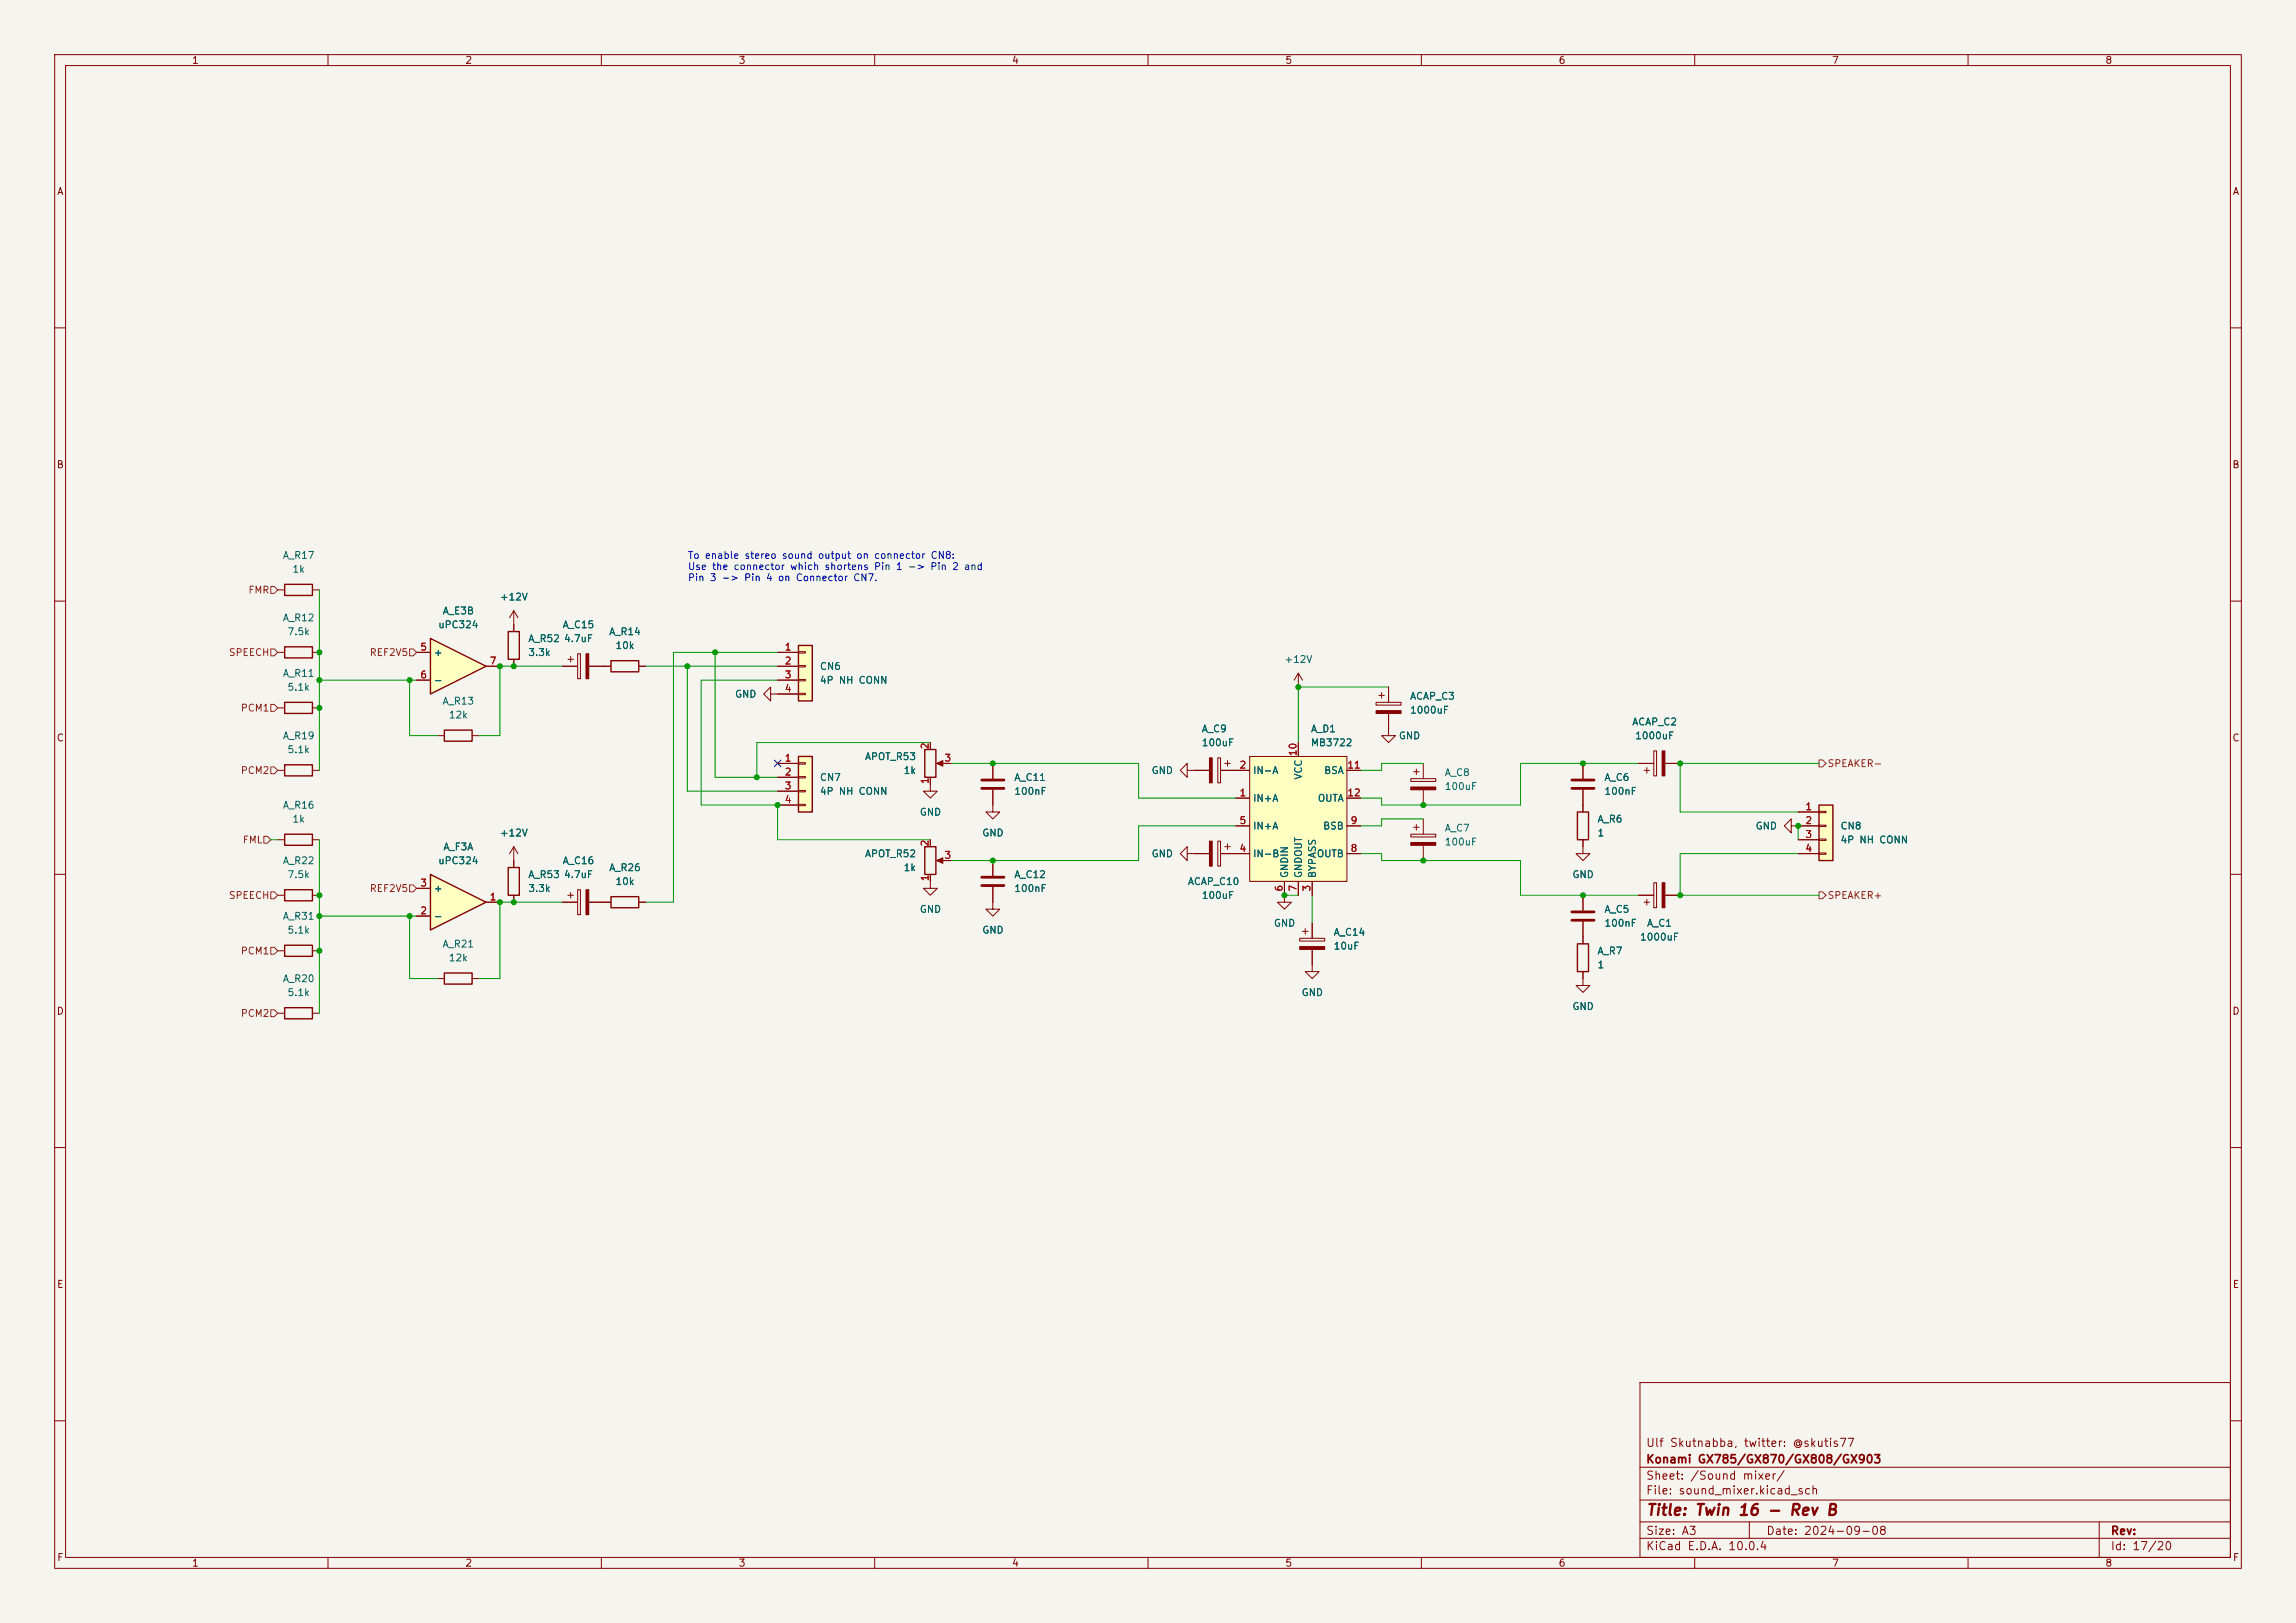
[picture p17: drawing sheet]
<svg xmlns="http://www.w3.org/2000/svg" width="420mm" height="297mm" viewBox="0 0 420 297" stroke-linecap="round" stroke-linejoin="round" font-family="sans-serif">
<defs><g id="words">
<text font-size="2" fill="#840000" x="301" y="277.8">Title: Twin 16 - Rev B</text>
<g font-size="1.5" fill="#840000">
<text x="301" y="268.1">Konami GX785/GX870/GX808/GX903</text>
<text x="301" y="265.1">Ulf Skutnabba, twitter: @skutis77</text>
<text x="301" y="273.8">File: sound_mixer.kicad_sch</text>
<text x="301" y="271.1">Sheet: /Sound mixer/</text>
<text x="301" y="281.2">Size: A3</text>
<text x="323" y="281.2">Date: 2024-09-08</text>
<text x="386" y="281.2">Rev:</text>
<text x="301" y="284">KiCad E.D.A. 10.0.4</text>
<text x="386" y="284">Id: 17/20</text>
</g>
<g font-size="1.3" fill="#840000">
<text x="35" y="12">1</text>
<text x="85" y="12">2</text>
<text x="135" y="12">3</text>
<text x="185" y="12">4</text>
<text x="235" y="12">5</text>
<text x="285" y="12">6</text>
<text x="335" y="12">7</text>
<text x="385" y="12">8</text>
<text x="10.3" y="36">A</text>
<text x="408.3" y="36">A</text>
<text x="10.3" y="86">B</text>
<text x="408.2" y="86">B</text>
<text x="10.3" y="136">C</text>
<text x="408.2" y="136">C</text>
<text x="10.3" y="186">D</text>
<text x="408.2" y="186">D</text>
<text x="10.3" y="236">E</text>
<text x="408.3" y="236">E</text>
<text x="10.3" y="286">F</text>
<text x="35" y="287">1</text>
<text x="85" y="287">2</text>
<text x="135" y="287">3</text>
<text x="185" y="287">4</text>
<text x="235" y="287">5</text>
<text x="285" y="287">6</text>
<text x="335" y="287">7</text>
<text x="385" y="287">8</text>
<text x="408.3" y="286">F</text>
</g>
<g font-size="1.3" fill="#006464">
<text x="51.6" y="102.6">A_R17</text>
<text x="53.4" y="105.1">1k</text>
<text x="80.9" y="112.7">A_E3B</text>
<text x="91.3" y="110.2">+12V</text>
<text x="51.6" y="114">A_R12</text>
<text x="52.5" y="116.5">7.5k</text>
<text x="80.1" y="115.3">uPC324</text>
<text x="96.5" y="117.8">A_R52</text>
<text x="102.8" y="115.3">A_C15</text>
<text x="103.1" y="117.8">4.7uF</text>
<text x="111.3" y="116.5">A_R14</text>
<text x="112.5" y="119.1">10k</text>
<text x="51.6" y="124.2">A_R11</text>
<text x="79.2" y="120.4">+</text>
<text x="79.2" y="125.4">-</text>
<text x="96.5" y="120.4">3.3k</text>
<text x="149.9" y="122.9">CN6</text>
<text x="149.9" y="125.4">4P NH CONN</text>
<text x="234.8" y="121.6">+12V</text>
<text x="52.5" y="126.7">5.1k</text>
<text x="80.8" y="129.2">A_R13</text>
<text x="82" y="131.8">12k</text>
<text x="134.3" y="128">GND</text>
<text x="257.8" y="128.4">ACAP_C3</text>
<text x="257.8" y="130.9">1000uF</text>
<text x="51.6" y="135.6">A_R19</text>
<text x="219.7" y="134.3">A_C9</text>
<text x="219.7" y="136.9">100uF</text>
<text x="239.7" y="134.3">A_D1</text>
<text x="239.7" y="136.9">MB3722</text>
<text x="255.8" y="135.6">GND</text>
<text x="298.5" y="133.1">ACAP_C2</text>
<text x="299" y="135.6">1000uF</text>
<text x="52.5" y="138.1">5.1k</text>
<text x="149.9" y="143.2">CN7</text>
<text x="158.1" y="139.4">APOT_R53</text>
<text x="165.2" y="141.9">1k</text>
<text x="185.4" y="143.2">A_C11</text>
<text x="210.5" y="141.9">GND</text>
<text x="229.1" y="141.9">IN-A</text>
<text x="238.5" y="142.8" transform="rotate(-90 238.5 142.8)">VCC</text>
<text x="242.1" y="141.9">BSA</text>
<text x="264.2" y="142.3">A_C8</text>
<text x="293.4" y="143.2">A_C6</text>
<text x="51.6" y="148.3">A_R16</text>
<text x="149.9" y="145.8">4P NH CONN</text>
<text x="168.1" y="149.6">GND</text>
<text x="185.4" y="145.8">100nF</text>
<text x="229.1" y="147">IN+A</text>
<text x="241" y="147">OUTA</text>
<text x="264.2" y="144.9">100uF</text>
<text x="293.4" y="145.8">100nF</text>
<text x="53.4" y="150.8">1k</text>
<text x="81" y="155.9">A_F3A</text>
<text x="91.3" y="153.4">+12V</text>
<text x="179.6" y="153.4">GND</text>
<text x="229.1" y="152.1">IN+A</text>
<text x="241.9" y="152.1">BSB</text>
<text x="264.2" y="152.5">A_C7</text>
<text x="264.2" y="155">100uF</text>
<text x="292.1" y="150.8">A_R6</text>
<text x="292.1" y="153.4">1</text>
<text x="321" y="152.1">GND</text>
<text x="336.6" y="152.1">CN8</text>
<text x="336.6" y="154.6">4P NH CONN</text>
<text x="51.6" y="158.5">A_R22</text>
<text x="52.5" y="161">7.5k</text>
<text x="80.1" y="158.5">uPC324</text>
<text x="96.5" y="161">A_R53</text>
<text x="102.8" y="158.5">A_C16</text>
<text x="103.1" y="161">4.7uF</text>
<text x="111.3" y="159.7">A_R26</text>
<text x="158.1" y="157.2">APOT_R52</text>
<text x="165.2" y="159.7">1k</text>
<text x="185.4" y="161">A_C12</text>
<text x="210.5" y="157.2">GND</text>
<text x="229.1" y="157.2">IN-B</text>
<text x="235.9" y="160.8" transform="rotate(-90 235.9 160.8)">GNDIN</text>
<text x="238.5" y="160.8" transform="rotate(-90 238.5 160.8)">GNDOUT</text>
<text x="240.8" y="157.2">OUTB</text>
<text x="241" y="160.8" transform="rotate(-90 241 160.8)">BYPASS</text>
<text x="287.5" y="161">GND</text>
<text x="79.2" y="163.5">+</text>
<text x="96.5" y="163.5">3.3k</text>
<text x="112.5" y="162.3">10k</text>
<text x="168.1" y="167.3">GND</text>
<text x="185.4" y="163.5">100nF</text>
<text x="217.2" y="162.3">ACAP_C10</text>
<text x="219.7" y="164.8">100uF</text>
<text x="293.4" y="167.3">A_C5</text>
<text x="51.6" y="168.6">A_R31</text>
<text x="52.5" y="171.2">5.1k</text>
<text x="79.2" y="168.6">-</text>
<text x="80.8" y="173.7">A_R21</text>
<text x="179.6" y="171.2">GND</text>
<text x="232.9" y="169.9">GND</text>
<text x="243.8" y="171.5">A_C14</text>
<text x="293.4" y="169.9">100nF</text>
<text x="299.9" y="172.4">1000uF</text>
<text x="301.2" y="169.9">A_C1</text>
<text x="82" y="176.2">12k</text>
<text x="243.8" y="174.1">10uF</text>
<text x="292.1" y="175">A_R7</text>
<text x="292.1" y="177.5">1</text>
<text x="51.6" y="180">A_R20</text>
<text x="52.5" y="182.6">5.1k</text>
<text x="238" y="182.6">GND</text>
<text x="287.5" y="185.1">GND</text>
</g>
<g font-size="1.3" fill="#0000c2">
<text x="125.7" y="102.6">To enable stereo sound output on connector CN8:</text>
<text x="125.7" y="104.6">Use the connector which shortens Pin 1 -&gt; Pin 2 and</text>
<text x="125.7" y="106.7">Pin 3 -&gt; Pin 4 on Connector CN7.</text>
</g>
<g font-size="1.3" fill="#725600">
<text x="45.3" y="108.9">FMR</text>
<text x="41.8" y="120.4">SPEECH</text>
<text x="67.5" y="120.4">REF2V5</text>
<text x="43.9" y="130.5">PCM1</text>
<text x="43.9" y="141.9">PCM2</text>
<text x="334.2" y="140.7">SPEAKER-</text>
<text x="44.3" y="154.6">FML</text>
<text x="41.8" y="164.8">SPEECH</text>
<text x="67.5" y="163.5">REF2V5</text>
<text x="334.2" y="164.8">SPEAKER+</text>
<text x="43.9" y="175">PCM1</text>
<text x="43.9" y="186.4">PCM2</text>
</g>
<g font-size="1.3" fill="#a90000">
<text x="76.8" y="119.4">5</text>
<text x="143.4" y="119.4">1</text>
<text x="76.8" y="124.4">6</text>
<text x="89.5" y="121.9">7</text>
<text x="143.4" y="121.9">2</text>
<text x="143.4" y="124.4">3</text>
<text x="143.4" y="127">4</text>
<text x="170.2" y="137.2" transform="rotate(-90 170.2 137.2)">2</text>
<text x="143.4" y="139.7">1</text>
<text x="143.4" y="142.2">2</text>
<text x="170.2" y="143.6" transform="rotate(-90 170.2 143.6)">1</text>
<text x="172.6" y="139.7">3</text>
<text x="226.6" y="140.9">2</text>
<text x="237.5" y="138.5" transform="rotate(-90 237.5 138.5)">10</text>
<text x="246.3" y="140.9">11</text>
<text x="143.4" y="144.8">3</text>
<text x="143.4" y="147.3">4</text>
<text x="226.6" y="146">1</text>
<text x="246.3" y="146">12</text>
<text x="330.1" y="148.6">1</text>
<text x="170.2" y="155" transform="rotate(-90 170.2 155)">2</text>
<text x="226.6" y="151.1">5</text>
<text x="246.9" y="151.1">9</text>
<text x="330.1" y="151.1">2</text>
<text x="330.1" y="153.6">3</text>
<text x="170.2" y="161.4" transform="rotate(-90 170.2 161.4)">1</text>
<text x="172.6" y="157.5">3</text>
<text x="226.6" y="156.2">4</text>
<text x="246.9" y="156.2">8</text>
<text x="330.1" y="156.2">4</text>
<text x="76.8" y="167.6">2</text>
<text x="76.8" y="162.5">3</text>
<text x="89.5" y="165.1">1</text>
<text x="234.9" y="163.3" transform="rotate(-90 234.9 163.3)">6</text>
<text x="237.5" y="163.3" transform="rotate(-90 237.5 163.3)">7</text>
<text x="240" y="163.3" transform="rotate(-90 240 163.3)">3</text>
</g>
</g></defs>
<path d="M0 0h420v297h-420z" fill="#f5f4ef" stroke="#f5f4ef" stroke-width=".18"/>
<g fill="none" stroke="#840000" stroke-width=".18">
<path d="M10 10h400v277h-400zM12 12h396v273h-396zM60 10v2M110 10v2M160 10v2M210 10v2M260 10v2M310 10v2M360 10v2M10 60h2M408 60h2M10 110h2"/>
<path d="M50.8 119.4h1.3M57.1 119.4h1.3M408 110h2M50.8 129.5h1.3M57.1 129.5h1.3M80 134.6h1.3M86.4 134.6h1.2M10 160h2M50.8 141h1.3M57.1 141h1.3M408 160h2M289.6 179.1v1.2h1.2l-1.2 1.3-1.3-1.3h1.3"/>
<path d="M289.6 163.8v2.8M289.6 168.7v2.8M10 210h2M408 210h2M300 253h108v32h-108zM10 260h2M300 278.5h108M300 274.5h108M300 268.5h108M320 278.5v3M384 278.5v6.5M408 260h2"/>
<path d="M60 285v2M110 285v2M160 285v2M210 285v2M260 285v2M300 281.5h108M310 285v2M360 285v2"/>
</g>
<path d="M52.1 118.4h5v2h-5zM52.1 128.5h5v2.1h-5zM52.1 140h5v2h-5zM81.3 133.6h5.1v2h-5.1z" fill="none" stroke="#840000" stroke-width=".25"/>
<path d="M287.5 166.9h4.1M287.5 168.4h4.1" fill="none" stroke="#840000" stroke-width=".51"/>
<path d="M146 118.1h2.6v10.2h-2.6z" fill="#ffffc2"/>
<path d="M146 118.1h2.6v10.2h-2.6zM93 158.8h2v5h-2zM111.8 164.1h5v2h-5z" fill="none" stroke="#840000" stroke-width=".25"/>
<g fill="none" stroke="#840000" stroke-width=".18">
<path d="M142.2 119.4h3.8M146 119.3h1.3v.2h-1.3zM141 127v-1.3l-1.3 1.3 1.3 1.3v-1.3h5M142.2 121.9h3.8M142.2 124.5h3.8M146 121.8h1.3v.2h-1.3zM146 124.3h1.3v.3h-1.3zM146 126.9h1.3v.2h-1.3zM94 154.9v3.9M94 154.9l-.8 1.3M94 154.9l.7 1.3M217.2 156.2v-1.3l-1.3 1.3 1.3 1.3v-1.3h4"/>
<path d="M222.8 153.9h.5v4.6h-.5zM223.3 156.2h2.8M224 154.9h1M224.5 154.4v1M94 163.8v1.3M102.9 165.1h2.8M103.9 163.8h1M104.4 163.3v1M105.7 162.8h.5v4.6h-.5zM107.7 165.1h4.1M116.8 165.1h1.3M234.9 163.8v1.3h1.3l-1.3 1.3-1.2-1.3h1.2"/>
<path d="M237.7 171.7h4.6v.5h-4.6zM238.3 170.4h1M238.8 169.9v1M240 173.7v4.1h1.3l-1.3 1.3-1.2-1.3h1.2M240 168.9v2.8"/>
</g>
<g fill="#840000" stroke="#840000" stroke-width=".18">
<path d="M221.2 153.9h.5v4.6h-.5z"/>
<path d="M107.2 162.8h.5v4.6h-.5z"/>
<path d="M237.7 173.2h4.6v.5h-4.6z"/>
</g>
<path d="M146 138.4h2.6v10.2h-2.6z" fill="#ffffc2"/>
<path d="M146 138.4h2.6v10.2h-2.6z" fill="none" stroke="#840000" stroke-width=".25"/>
<g fill="none" stroke="#840000" stroke-width=".18">
<path d="M142.2 139.7h3.8M146 139.6h1.3v.2h-1.3zM181.6 139.7v2.8M237.5 123.2l-.8 1.3M237.5 123.2l.8 1.3M237.5 123.2v2.5M251.7 128.5h4.6v.5h-4.6zM252.2 127.3h1M252.7 126.7v1.1M254 130.6v4h1.3l-1.3 1.3-1.3-1.3h1.3M254 125.7v2.8M142.2 142.2h3.8"/>
<path d="M142.2 144.8h3.8M142.2 147.3h3.8M146 142.1h1.3v.3h-1.3zM146 144.7h1.3v.2h-1.3zM146 147.2h1.3v.2h-1.3zM181.6 144.5v4.1h1.3l-1.3 1.3-1.3-1.3h1.3M181.6 157.5v2.8M181.6 162.3v4.1h1.3l-1.3 1.2-1.3-1.2h1.3"/>
</g>
<path d="M251.7 130h4.6v.6h-4.6z" fill="#840000" stroke="#840000" stroke-width=".18"/>
<path d="M179.6 142.7h4M179.6 144.3h4M179.6 160.5h4M179.6 162.1h4" fill="none" stroke="#840000" stroke-width=".51"/>
<path d="M228.6 138.4h17.8v22.9h-17.8z" fill="#ffffc2"/>
<g fill="none" stroke="#840000" stroke-width=".18">
<path d="M94 111.8l-.8 1.2M94 111.8l.7 1.2M94 111.8v3.8M105.7 119.6h.5v4.6h-.5zM94 120.7v1.2M102.9 121.9h2.8M103.9 120.7h1M104.4 120.1v1.1M107.7 121.9h2.8M170.2 135.9v1.3M171.7 139.7h2.3M228.6 138.4h17.8v22.9h-17.8z"/>
<path d="M237.5 135.9v2.5M170.2 142.2v2.6h1.2l-1.2 1.3-1.3-1.3h1.3M170.2 153.7v1.2M171.7 157.5h2.3M217.2 141v-1.3l-1.3 1.3 1.3 1.2v-1.2h1.2M226.1 146.1h2.5M226.1 141h2.5M226.1 156.2h2.5M226.1 151.1h2.5M246.4 146.1h2.5M246.4 141h2.5M246.4 156.2h2.5"/>
<path d="M246.4 151.1h2.5M170.2 160v2.6h1.2l-1.2 1.2-1.3-1.2h1.3M234.9 161.3v2.5M237.5 161.3v2.5M240 161.3v2.5"/>
</g>
<path d="M93 115.6h2v5.1h-2zM169.2 137.2h2v5h-2zM169.2 154.9h2v5.1h-2z" fill="none" stroke="#840000" stroke-width=".25"/>
<g fill="#840000" stroke="#840000" stroke-width=".18">
<path d="M171.3 139.7l1.2-.5v1z"/>
<path d="M171.3 157.5l1.2-.5v1z"/>
<path d="M107.2 119.6h.5v4.6h-.5z"/>
</g>
<path d="M78.7 116.8l10.2 5.1-10.2 5.1z" fill="#ffffc2"/>
<path d="M78.7 116.8l10.2 5.1-10.2 5.1zM111.8 120.9h5v2h-5zM52.1 152.7h5v2h-5zM52.1 162.8h5v2h-5zM52.1 173h5v2h-5zM52.1 184.4h5v2h-5z" fill="none" stroke="#840000" stroke-width=".25"/>
<g fill="none" stroke="#840000" stroke-width=".18">
<path d="M76.2 119.4h2.5M76.2 124.5h2.5M88.9 121.9h2.5M110.5 121.9h1.3M116.8 121.9h1.3M222.8 138.7h.5v4.6h-.5zM224 139.7h1M224.5 139.2v1M260.3 139.7v2.8M50.8 153.7h1.3M57.1 153.7h1.3M218.4 141h2.8"/>
<path d="M223.3 141h2.8M258.1 152.7h4.5v.5h-4.5zM258.1 142.5h4.5v.5h-4.5zM258.6 151.4h1M258.6 141.2h1M259.1 140.7v1M259.1 150.9v1M260.3 144.5v2.8M260.3 149.9v2.8M260.3 154.7v2.8M50.8 163.8h1.3M50.8 174h1.3"/>
<path d="M57.1 163.8h1.3M57.1 174h1.3M50.8 185.4h1.3M57.1 185.4h1.3"/>
</g>
<g fill="#840000" stroke="#840000" stroke-width=".18">
<path d="M221.2 138.7h.5v4.6h-.5z"/>
<path d="M258.1 154.2h4.5v.5h-4.5z"/>
<path d="M258.1 144h4.5v.5h-4.5z"/>
</g>
<path d="M332.7 147.3h2.6v10.2h-2.6z" fill="#ffffc2"/>
<path d="M288.5 148.6h2.1v5.1h-2.1zM332.7 147.3h2.6v10.2h-2.6z" fill="none" stroke="#840000" stroke-width=".25"/>
<g fill="none" stroke="#840000" stroke-width=".18">
<path d="M289.6 139.7v2.8M299.7 139.7h2.8M302.5 137.4h.5v4.6h-.5zM304.5 139.7h2.8M289.6 153.7v2.5h1.2l-1.2 1.3-1.3-1.3h1.3M289.6 144.5v4.1M300.7 141h1.1M301.2 140.5v1M327.7 151.1v-1.2l-1.3 1.2 1.3 1.3v-1.3h5M328.9 148.6h3.8M328.9 153.7h3.8M328.9 156.2h3.8"/>
<path d="M332.7 148.5h1.3v.2h-1.3zM332.7 151h1.3v.3h-1.3zM332.7 153.5h1.3v.3h-1.3zM332.7 156.1h1.3v.2h-1.3z"/>
</g>
<path d="M304 137.4h.5v4.6h-.5z" fill="#840000" stroke="#840000" stroke-width=".18"/>
<path d="M287.5 142.7h4.1M287.5 144.3h4.1" fill="none" stroke="#840000" stroke-width=".51"/>
<path d="M78.7 160l10.2 5.1-10.2 5.1z" fill="#ffffc2"/>
<path d="M52.1 106.9h5v2.1h-5zM78.7 160l10.2 5.1-10.2 5.1zM81.3 178.1h5.1v2h-5.1zM288.5 172.7h2.1v5.1h-2.1z" fill="none" stroke="#840000" stroke-width=".25"/>
<g fill="none" stroke="#840000" stroke-width=".18">
<path d="M50.8 108h1.3M57.1 108h1.3M76.2 119.4h2.5M94 114.3v1.3M142.2 119.4h3.8M76.2 124.5h2.5M88.9 121.9h2.5M94 120.7v1.2M102.9 121.9h2.8M107.7 121.9h4.1M116.8 121.9h1.3M142.2 121.9h3.8"/>
<path d="M142.2 124.5h3.8M142.2 127h3.8M142.2 139.7h3.8M170.2 135.9v1.3M172.7 139.7h1.3M181.6 139.7v2.8M237.5 135.9v2.5M254 125.7v2.8M254 130.6v2.8M289.6 139.7v2.8M299.7 139.7h2.8M304.5 139.7h2.8"/>
<path d="M94 157.5v1.3M142.2 142.2h3.8M142.2 144.8h3.8M142.2 147.3h3.8M170.2 142.2v1.3M170.2 153.7v1.2M172.7 157.5h1.3M181.6 144.5v2.8M181.6 157.5v2.8M218.4 156.2h2.8M218.4 141h2.8M223.3 156.2h5.3"/>
<path d="M223.3 141h5.3M226.1 151.1h2.5M226.1 146.1h2.5M246.4 151.1h2.5M246.4 156.2h2.5M246.4 141h2.5M246.4 146.1h2.5M289.6 144.5v4.1M289.6 153.7v1.2M328.9 148.6h3.8M328.9 151.1h3.8M328.9 153.7h3.8"/>
<path d="M328.9 156.2h3.8M76.2 167.6h2.5M76.2 162.6h2.5M80 179.1h1.3M86.4 179.1h1.2M88.9 165.1h2.5M94 163.8v1.3M102.9 165.1h2.8M107.7 165.1h4.1M116.8 165.1h1.3M170.2 160v1.3M181.6 162.3v2.8"/>
<path d="M234.9 161.3v2.5M237.5 161.3v2.5M240 161.3v2.5M240 168.9v2.8M240 173.7v2.8M289.6 163.8v2.8M289.6 168.7v4M289.6 177.8v1.3M299.7 163.8h2.8M300.7 165.1h1.1M301.2 164.6v1M302.5 161.5h.5v4.6h-.5z"/>
<path d="M304.5 163.8h2.8"/>
</g>
<path d="M304 161.5h.5v4.6h-.5z" fill="#840000" stroke="#840000" stroke-width=".18"/>
<path d="M49.5 118.7h.7l.6 .7-.6 .6h-.7zM49.5 107.3h.7l.6 .7-.6 .6h-.7zM74.9 118.7h.7l.6 .7-.6 .6h-.7zM49.5 128.9h.7l.6 .6-.6 .7h-.7zM332.7 139.1h.7l.6 .6-.6 .6h-.7zM48.3 153h.6l.6 .7-.6 .6h-.6zM49.5 140.3h.7l.6 .7-.6 .6h-.7zM49.5 173.4h.7l.6 .6-.6 .6h-.7zM49.5 163.2h.7l.6 .6-.6 .7h-.7zM74.9 161.9h.7l.6 .7-.6 .6h-.7zM332.7 163.2h.7l.6 .6-.6 .7h-.7zM49.5 184.8h.7l.6 .6-.6 .7h-.7z" fill="none" stroke="#725600" stroke-width=".18"/>
<g fill="none" stroke="#009600" stroke-width=".18">
<path d="M58.4 108v33M130.8 119.4v22.8h11.4M142.2 119.4h-19v45.7h-5.1M58.4 124.5h17.8M74.9 124.5v10.1h5.1M102.9 121.9h-11.5v12.7h-3.8M118.1 121.9h24.1M125.7 121.9v22.9h16.5M142.2 124.5h-13.9v22.8h13.9v6.4h28M170.2 135.9h-31.8v6.3M174 139.7h34.3v6.4h17.8M254 125.7h-16.5v10.2"/>
<path d="M260.3 139.7h-7.6v1.3h-3.8M299.7 139.7h-21.6v7.6h-25.4v-1.2h-3.8M332.7 139.7h-25.4v8.9h21.6M49.5 153.7h1.3M58.4 153.7v31.7M226.1 151.1h-17.8v6.4h-34.3M248.9 156.2h3.8v1.3h25.4v6.3h21.6M260.3 149.9h-7.6v1.2h-3.8M328.9 156.2h-21.6v7.6h25.4M328.9 151.1v2.6M58.4 167.6h17.8M74.9 167.6v11.5h5.1"/>
<path d="M102.9 165.1h-11.5v14h-3.8M234.9 163.8h2.6M240 163.8v5.1"/>
</g>
<path d="M141.6 139.1l1.2 1.2M142.8 139.1l-1.2 1.2" fill="none" stroke="#000084" stroke-width=".18"/>
<g fill="#009600" stroke="#009600" stroke-width=".18">
<circle cx="138.4" cy="142.2" r=".46"/>
<circle cx="125.7" cy="121.9" r=".46"/>
<circle cx="130.8" cy="119.4" r=".46"/>
<circle cx="94" cy="165.1" r=".46"/>
<circle cx="142.2" cy="147.3" r=".46"/>
<circle cx="94" cy="121.9" r=".46"/>
<circle cx="91.4" cy="121.9" r=".46"/>
<circle cx="260.3" cy="157.5" r=".46"/>
<circle cx="307.3" cy="139.7" r=".46"/>
<circle cx="289.6" cy="139.7" r=".46"/>
<circle cx="328.9" cy="151.1" r=".46"/>
<circle cx="307.3" cy="163.8" r=".46"/>
<circle cx="289.6" cy="163.8" r=".46"/>
<circle cx="58.4" cy="174" r=".46"/>
<circle cx="58.4" cy="167.6" r=".46"/>
<circle cx="74.9" cy="167.6" r=".46"/>
<circle cx="91.4" cy="165.1" r=".46"/>
<circle cx="58.4" cy="163.8" r=".46"/>
<circle cx="237.5" cy="125.7" r=".46"/>
<circle cx="181.6" cy="157.5" r=".46"/>
<circle cx="260.3" cy="147.3" r=".46"/>
<circle cx="234.9" cy="163.8" r=".46"/>
<circle cx="181.6" cy="139.7" r=".46"/>
<circle cx="74.9" cy="124.5" r=".46"/>
<circle cx="58.4" cy="129.5" r=".46"/>
<circle cx="58.4" cy="124.5" r=".46"/>
<circle cx="58.4" cy="119.4" r=".46"/>
</g>
<use href="#words"/>
</svg>
